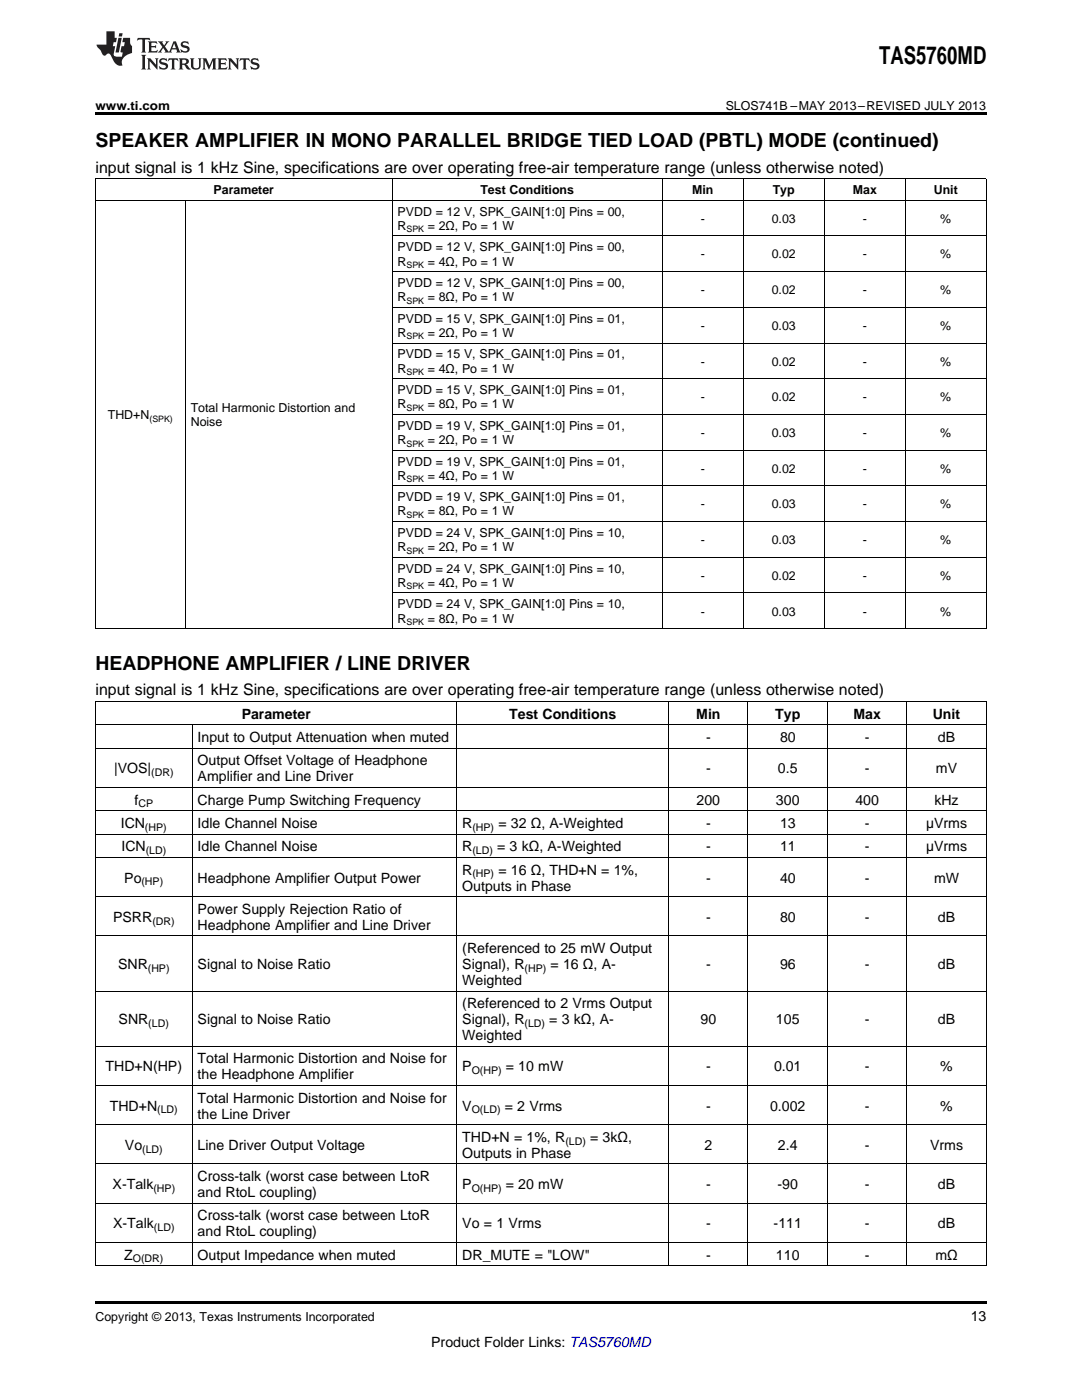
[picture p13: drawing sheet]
<svg xmlns="http://www.w3.org/2000/svg" width="216mm" height="279mm" viewBox="0 0 216 279" stroke-linecap="round" stroke-linejoin="round" font-family="sans-serif">
<defs><g id="words">
<text font-size="4.9" x="175.4" y="12.8">TAS5760MD</text>
<g font-size="3.9">
<text x="19" y="29.3">SPEAKER AMPLIFIER IN MONO PARALLEL BRIDGE TIED LOAD (PBTL) MODE (continued)</text>
<text x="19" y="133.6">HEADPHONE AMPLIFIER / LINE DRIVER</text>
</g>
<g font-size="3.2">
<text x="19" y="34.4">input signal is 1 kHz Sine, specifications are over operating free-air temperature range (unless otherwise noted)</text>
<text x="19" y="138.8">input signal is 1 kHz Sine, specifications are over operating free-air temperature range (unless otherwise noted)</text>
</g>
<g font-size="2.8">
<text x="48.2" y="143.4">Parameter</text>
<text x="101.6" y="143.4">Test Conditions</text>
<text x="138.9" y="143.4">Min</text>
<text x="154.7" y="143.4">Typ</text>
<text x="170.3" y="143.4">Max</text>
<text x="186.1" y="143.4">Unit</text>
<text x="39.4" y="148.1">Input to Output Attenuation when muted</text>
<text x="140.9" y="148.1">-</text>
<text x="155.6" y="148.1">80</text>
<text x="172.6" y="148.1">-</text>
<text x="187.1" y="148.1">dB</text>
<text x="22.8" y="154.3">|VOS|</text>
<text x="39.4" y="152.8">Output Offset Voltage of Headphone</text>
<text x="39.4" y="155.9">Amplifier and Line Driver</text>
<text x="140.9" y="154.3">-</text>
<text x="155.2" y="154.3">0.5</text>
<text x="172.6" y="154.3">-</text>
<text x="186.8" y="154.3">mV</text>
<text x="26.8" y="160.6">f</text>
<text x="39.4" y="160.6">Charge Pump Switching Frequency</text>
<text x="139" y="160.6">200</text>
<text x="154.8" y="160.6">300</text>
<text x="170.7" y="160.6">400</text>
<text x="186.4" y="160.6">kHz</text>
<text x="24.1" y="165.2">ICN</text>
<text x="39.4" y="165.2">Idle Channel Noise</text>
<text x="92.3" y="165.2">R</text>
<text x="99.4" y="165.2">= 32 Ω, A-Weighted</text>
<text x="140.9" y="165.2">-</text>
<text x="155.6" y="165.2">13</text>
<text x="172.6" y="165.2">-</text>
<text x="184.8" y="165.2">µVrms</text>
<text x="24.2" y="169.9">ICN</text>
<text x="39.4" y="169.9">Idle Channel Noise</text>
<text x="92.3" y="169.9">R</text>
<text x="99.2" y="169.9">= 3 kΩ, A-Weighted</text>
<text x="140.9" y="169.9">-</text>
<text x="155.6" y="169.9">11</text>
<text x="172.6" y="169.9">-</text>
<text x="184.8" y="169.9">µVrms</text>
<text x="24.8" y="176.1">Po</text>
<text x="39.4" y="176.1">Headphone Amplifier Output Power</text>
<text x="92.3" y="174.6">R</text>
<text x="92.3" y="177.7">Outputs in Phase</text>
<text x="99.4" y="174.6">= 16 Ω, THD+N = 1%,</text>
<text x="140.9" y="176.1">-</text>
<text x="155.6" y="176.1">40</text>
<text x="172.6" y="176.1">-</text>
<text x="186.4" y="176.1">mW</text>
<text x="22.6" y="184">PSRR</text>
<text x="39.4" y="182.4">Power Supply Rejection Ratio of</text>
<text x="39.4" y="185.6">Headphone Amplifier and Line Driver</text>
<text x="140.9" y="184">-</text>
<text x="155.6" y="184">80</text>
<text x="172.6" y="184">-</text>
<text x="187.1" y="184">dB</text>
<text x="92.3" y="190.2">(Referenced to 25 mW Output</text>
<text x="23.6" y="193.4">SNR</text>
<text x="39.4" y="193.4">Signal to Noise Ratio</text>
<text x="92.3" y="193.4">Signal), R</text>
<text x="92.3" y="196.6">Weighted</text>
<text x="109.9" y="193.4">= 16 Ω, A-</text>
<text x="140.9" y="193.4">-</text>
<text x="155.6" y="193.4">96</text>
<text x="172.6" y="193.4">-</text>
<text x="187.1" y="193.4">dB</text>
<text x="92.3" y="201.2">(Referenced to 2 Vrms Output</text>
<text x="23.7" y="204.4">SNR</text>
<text x="39.4" y="204.4">Signal to Noise Ratio</text>
<text x="92.3" y="204.4">Signal), R</text>
<text x="92.3" y="207.6">Weighted</text>
<text x="109.6" y="204.4">= 3 kΩ, A-</text>
<text x="139.8" y="204.4">90</text>
<text x="154.8" y="204.4">105</text>
<text x="172.6" y="204.4">-</text>
<text x="187.1" y="204.4">dB</text>
<text x="21.1" y="213.8">THD+N(HP)</text>
<text x="39.4" y="212.2">Total Harmonic Distortion and Noise for</text>
<text x="39.4" y="215.4">the Headphone Amplifier</text>
<text x="92.3" y="213.8">P</text>
<text x="100.9" y="213.8">= 10 mW</text>
<text x="140.9" y="213.8">-</text>
<text x="154.4" y="213.8">0.01</text>
<text x="172.6" y="213.8">-</text>
<text x="187.6" y="213.8">%</text>
<text x="21.9" y="221.7">THD+N</text>
<text x="39.4" y="220.1">Total Harmonic Distortion and Noise for</text>
<text x="92.3" y="221.7">V</text>
<text x="100.7" y="221.7">= 2 Vrms</text>
<text x="140.9" y="221.7">-</text>
<text x="153.7" y="221.7">0.002</text>
<text x="172.6" y="221.7">-</text>
<text x="187.6" y="221.7">%</text>
<text x="39.4" y="223.2">the Line Driver</text>
<text x="92.3" y="227.9">THD+N = 1%, R</text>
<text x="117.8" y="227.9">= 3kΩ,</text>
<text x="24.9" y="229.5">Vo</text>
<text x="39.4" y="229.5">Line Driver Output Voltage</text>
<text x="92.3" y="231.1">Outputs in Phase</text>
<text x="140.6" y="229.5">2</text>
<text x="155.2" y="229.5">2.4</text>
<text x="172.6" y="229.5">-</text>
<text x="185.6" y="229.5">Vrms</text>
<text x="22.5" y="237.3">X-Talk</text>
<text x="39.4" y="235.7">Cross-talk (worst case between LtoR</text>
<text x="39.4" y="238.9">and RtoL coupling)</text>
<text x="92.3" y="237.3">P</text>
<text x="100.9" y="237.3">= 20 mW</text>
<text x="140.9" y="237.3">-</text>
<text x="155.2" y="237.3">-90</text>
<text x="172.6" y="237.3">-</text>
<text x="187.1" y="237.3">dB</text>
<text x="22.6" y="245.1">X-Talk</text>
<text x="39.4" y="243.6">Cross-talk (worst case between LtoR</text>
<text x="92.3" y="245.1">Vo = 1 Vrms</text>
<text x="140.9" y="245.1">-</text>
<text x="154.4" y="245.1">-111</text>
<text x="172.6" y="245.1">-</text>
<text x="187.1" y="245.1">dB</text>
<text x="24.8" y="251.4">Z</text>
<text x="39.4" y="246.7">and RtoL coupling)</text>
<text x="39.4" y="251.4">Output Impedance when muted</text>
<text x="92.3" y="251.4">DR_MUTE = &quot;LOW&quot;</text>
<text x="140.9" y="251.4">-</text>
<text x="154.8" y="251.4">110</text>
<text x="172.6" y="251.4">-</text>
<text x="186.7" y="251.4">mΩ</text>
<text x="193.7" y="263.6">13</text>
<text x="86" y="268.9">Product Folder Links: TAS5760MD</text>
</g>
<g font-size="2.5">
<text x="19" y="21.9">www.ti.com</text>
<text x="144.8" y="21.9">SLOS741B –MAY 2013–REVISED JULY 2013</text>
<text x="42.6" y="38.7">Parameter</text>
<text x="95.8" y="38.7">Test Conditions</text>
<text x="138.1" y="38.7">Min</text>
<text x="154.2" y="38.7">Typ</text>
<text x="170.2" y="38.7">Max</text>
<text x="186.3" y="38.7">Unit</text>
<text x="79.3" y="43">PVDD = 12 V, SPK_GAIN[1:0] Pins = 00,</text>
<text x="79.3" y="45.9">R</text>
<text x="85.4" y="45.9">= 2Ω, Po = 1 W</text>
<text x="139.8" y="44.4">-</text>
<text x="154" y="44.4">0.03</text>
<text x="172.2" y="44.4">-</text>
<text x="187.6" y="44.4">%</text>
<text x="79.3" y="50.2">PVDD = 12 V, SPK_GAIN[1:0] Pins = 00,</text>
<text x="79.3" y="53">R</text>
<text x="85.4" y="53">= 4Ω, Po = 1 W</text>
<text x="139.8" y="51.6">-</text>
<text x="154" y="51.6">0.02</text>
<text x="172.2" y="51.6">-</text>
<text x="187.6" y="51.6">%</text>
<text x="79.3" y="57.3">PVDD = 12 V, SPK_GAIN[1:0] Pins = 00,</text>
<text x="139.8" y="58.7">-</text>
<text x="154" y="58.7">0.02</text>
<text x="172.2" y="58.7">-</text>
<text x="187.6" y="58.7">%</text>
<text x="79.3" y="60.1">R</text>
<text x="79.3" y="64.4">PVDD = 15 V, SPK_GAIN[1:0] Pins = 01,</text>
<text x="85.4" y="60.1">= 8Ω, Po = 1 W</text>
<text x="139.8" y="65.8">-</text>
<text x="154" y="65.8">0.03</text>
<text x="172.2" y="65.8">-</text>
<text x="187.6" y="65.8">%</text>
<text x="79.3" y="67.2">R</text>
<text x="79.3" y="71.5">PVDD = 15 V, SPK_GAIN[1:0] Pins = 01,</text>
<text x="85.4" y="67.2">= 2Ω, Po = 1 W</text>
<text x="79.3" y="74.4">R</text>
<text x="85.4" y="74.4">= 4Ω, Po = 1 W</text>
<text x="139.8" y="73">-</text>
<text x="154" y="73">0.02</text>
<text x="172.2" y="73">-</text>
<text x="187.6" y="73">%</text>
<text x="21.5" y="83.6">THD+N</text>
<text x="38.1" y="82.2">Total Harmonic Distortion and</text>
<text x="79.3" y="78.7">PVDD = 15 V, SPK_GAIN[1:0] Pins = 01,</text>
<text x="79.3" y="81.5">R</text>
<text x="85.4" y="81.5">= 8Ω, Po = 1 W</text>
<text x="139.8" y="80.1">-</text>
<text x="154" y="80.1">0.02</text>
<text x="172.2" y="80.1">-</text>
<text x="187.6" y="80.1">%</text>
<text x="38.1" y="85.1">Noise</text>
<text x="79.3" y="85.8">PVDD = 19 V, SPK_GAIN[1:0] Pins = 01,</text>
<text x="79.3" y="88.6">R</text>
<text x="85.4" y="88.6">= 2Ω, Po = 1 W</text>
<text x="139.8" y="87.2">-</text>
<text x="154" y="87.2">0.03</text>
<text x="172.2" y="87.2">-</text>
<text x="187.6" y="87.2">%</text>
<text x="79.3" y="92.9">PVDD = 19 V, SPK_GAIN[1:0] Pins = 01,</text>
<text x="79.3" y="95.7">R</text>
<text x="85.4" y="95.7">= 4Ω, Po = 1 W</text>
<text x="139.8" y="94.3">-</text>
<text x="154" y="94.3">0.02</text>
<text x="172.2" y="94.3">-</text>
<text x="187.6" y="94.3">%</text>
<text x="79.3" y="100">PVDD = 19 V, SPK_GAIN[1:0] Pins = 01,</text>
<text x="139.8" y="101.5">-</text>
<text x="154" y="101.5">0.03</text>
<text x="172.2" y="101.5">-</text>
<text x="187.6" y="101.5">%</text>
<text x="79.3" y="102.9">R</text>
<text x="79.3" y="107.2">PVDD = 24 V, SPK_GAIN[1:0] Pins = 10,</text>
<text x="85.4" y="102.9">= 8Ω, Po = 1 W</text>
<text x="79.3" y="110">R</text>
<text x="85.4" y="110">= 2Ω, Po = 1 W</text>
<text x="139.8" y="108.6">-</text>
<text x="154" y="108.6">0.03</text>
<text x="172.2" y="108.6">-</text>
<text x="187.6" y="108.6">%</text>
<text x="79.3" y="114.3">PVDD = 24 V, SPK_GAIN[1:0] Pins = 10,</text>
<text x="79.3" y="117.1">R</text>
<text x="85.4" y="117.1">= 4Ω, Po = 1 W</text>
<text x="139.8" y="115.7">-</text>
<text x="154" y="115.7">0.02</text>
<text x="172.2" y="115.7">-</text>
<text x="187.6" y="115.7">%</text>
<text x="79.3" y="121.4">PVDD = 24 V, SPK_GAIN[1:0] Pins = 10,</text>
<text x="79.3" y="124.2">R</text>
<text x="85.4" y="124.2">= 8Ω, Po = 1 W</text>
<text x="139.8" y="122.8">-</text>
<text x="154" y="122.8">0.03</text>
<text x="172.2" y="122.8">-</text>
<text x="187.6" y="122.8">%</text>
<text x="19" y="263.6">Copyright © 2013, Texas Instruments Incorporated</text>
</g>
<g font-size="2.1">
<text x="30.2" y="154.9">(DR)</text>
<text x="27.6" y="161.1">CP</text>
<text x="28.9" y="165.8">(HP)</text>
<text x="94.3" y="165.8">(HP)</text>
<text x="29.1" y="170.5">(LD)</text>
<text x="94.3" y="170.5">(LD)</text>
<text x="28.2" y="176.7">(HP)</text>
<text x="94.3" y="175.1">(HP)</text>
<text x="30.4" y="184.5">(DR)</text>
<text x="29.5" y="194">(HP)</text>
<text x="104.7" y="194">(HP)</text>
<text x="29.6" y="205">(LD)</text>
<text x="104.7" y="205">(LD)</text>
<text x="94.1" y="214.4">O(HP)</text>
<text x="31.4" y="222.2">(LD)</text>
<text x="94.1" y="222.2">O(LD)</text>
<text x="28.4" y="230">(LD)</text>
<text x="112.8" y="228.5">(LD)</text>
<text x="30.6" y="237.9">(HP)</text>
<text x="94.1" y="237.9">O(HP)</text>
<text x="30.7" y="245.7">(LD)</text>
<text x="26.5" y="252">O(DR)</text>
</g>
<g font-size="1.8">
<text x="81.1" y="46.4">SPK</text>
<text x="81.1" y="53.5">SPK</text>
<text x="81.1" y="60.6">SPK</text>
<text x="81.1" y="67.7">SPK</text>
<text x="81.1" y="74.9">SPK</text>
<text x="81.1" y="82">SPK</text>
<text x="29.8" y="84.1">(SPK)</text>
<text x="81.1" y="89.1">SPK</text>
<text x="81.1" y="96.2">SPK</text>
<text x="81.1" y="103.4">SPK</text>
<text x="81.1" y="110.5">SPK</text>
<text x="81.1" y="117.6">SPK</text>
<text x="81.1" y="124.7">SPK</text>
</g>
</g></defs>
<path d="M19 22.5h177.8v.5h-177.8zM19 259.7h177.8v.5h-177.8z" fill="#000"/>
<g fill="none" stroke="#000" stroke-width=".2">
<path d="M19 40h177.8M19 35.6h177.8M19.1 35.7v89.8M78.2 35.7v89.8M132.1 35.7v89.8M148.3 35.7v89.8M164.4 35.7v89.8M180.6 35.7v89.8M196.8 35.7v89.8M37 40v85.5M78.3 54.2h118.5M78.3 47.1h118.5"/>
<path d="M78.3 75.6h118.5M78.3 68.5h118.5M78.3 61.3h118.5M78.3 97h118.5M78.3 89.8h118.5M78.3 82.7h118.5M78.3 118.3h118.5M78.3 111.2h118.5M78.3 104.1h118.5M19 140h177.8M19 125.5h177.8M19 157.1h177.8"/>
<path d="M19 149.3h177.8M19 144.7h177.8M19.1 140.1v112.6M38.3 144.7v108M91.1 140.1v112.6M133.4 140.1v112.6M149.2 140.1v112.6M165.1 140.1v112.6M180.9 140.1v112.6M196.8 140.1v112.6M19 178.9h177.8M19 171.1h177.8"/>
<path d="M19 166.5h177.8M19 161.8h177.8M19 197.8h177.8M19 186.8h177.8M19 216.6h177.8M19 208.8h177.8M19 232.3h177.8M19 224.5h177.8M19 252.6h177.8M19 247.9h177.8M19 240.1h177.8"/>
</g>
<g fill="#231f20">
<path d="M27.5 7.6l-.1 .5 .4-.2h.6v.1v2.1l-.2 .4h1l-.3-.4v-2.1l.1-.1h.5l.5 .2-.2-.5zM29.5 8.3l.2 .3v1.5l-.2 .4h1.8l.2-.6a1.04 1.04 0 0 1-1.3 .2v-.7h.6l.3 .2v-.6l-.3 .2h-.6v-.6l.8-.1 .4 .3-.2-.5zM31.5 8.3l.9 1.1-.9 1.1h.8l-.2-.2 .5-.7 .4 .7-.2 .2h1.5l-.1-.2 .1-.4h.9l.1 .4-.2 .2h1l-.3-.3-.7-1.9h-.5l-.9 2-.8-1 .9-1h-.8l.1 .3-.3 .5-.4-.6 .2-.2zM34.7 8.6l.4 1h-.7zM36.3 8.4a.63 .63 0 0 0-.2 .7 .63 .63 0 0 0 .6 .4l.6 .2 .1 .2a.75 .75 0 0 1-.7 .4 .75 .75 0 0 1-.6-.5l.1 .7 .1-.1a1.11 1.11 0 0 0 1.5-.6 1.13 1.13 0 0 0-1.2-.8l-.1-.4a1.04 1.04 0 0 1 1.2 .2l-.2-.5-.1 .1-.5-.2zM28.2 10.9l.2 .4v2.2l-.2 .4h1l-.3-.4v-2.2l.3-.4zM29.3 11.6l.3 .4v1.5l-.3 .4h.8l-.2-.4v-1.3l1.5 1.7v-1.9l.2-.4h-.7l.2 .4v.9l-1.1-1.3zM32 11.8a.62 .62 0 0 0-.2 .7 .62 .62 0 0 0 .6 .4l.6 .1 .1 .3a.76 .76 0 0 1-.7 .3 .76 .76 0 0 1-.6-.4l.1 .7 .1-.1a1.11 1.11 0 0 0 1.5-.6 1.13 1.13 0 0 0-1.2-.8l-.1-.4a1.04 1.04 0 0 1 1.2 .2l-.2-.6-.1 .1-.5-.1zM33.7 11.6l-.2 .6a.61 .61 0 0 1 .8-.3v1.6l-.2 .4h.9l-.2-.4v-1.6a.63 .63 0 0 1 .8 .3l-.2-.6zM35.6 11.6l.3 .4v1.5l-.3 .4h1l-.2-.2v-.8l.5 .2a.76 .76 0 0 0 1.2 .7l-1-1a.58 .58 0 0 0 .6-.5 .58 .58 0 0 0-.5-.6zM36.4 11.9h.1a.45 .45 0 0 1 .5 .1 .45 .45 0 0 1 .1 .5l-.7 .2zM37.9 11.6l.2 .2a2.17 2.17 0 0 0 .3 1.9 .99 .99 0 0 0 1.6-.6v-1.1l.2-.4h-.7l.2 .2a1.92 1.92 0 0 1-.2 1.8 .6 .6 0 0 1-.9-.5v-1.1l.2-.4zM40.4 11.6l.2 .4v1.5l-.2 .4h.7l-.2-.4v-1.4l.8 1.8 .8-1.8v1.4l-.2 .4h.9l-.2-.4v-1.5l.2-.4h-.8l-.6 1.5-.6-1.5zM43.4 11.6l.2 .4v1.5l-.2 .4h1.8l.2-.6a1.04 1.04 0 0 1-1.3 .1v-.6h.5l.4 .2v-.6l-.4 .2h-.5v-.7h.8l.3 .3-.1-.6zM45.5 11.6l.2 .4v1.5l-.2 .4h.7l-.2-.4v-1.3l1.5 1.7v-1.9l.2-.4h-.7l.2 .4v.9l-1.1-1.3zM47.9 11.6l-.1 .6a.61 .61 0 0 1 .8-.3v1.6l-.3 .4h1l-.3-.4 .1-1.6a.63 .63 0 0 1 .7 .3l-.1-.6zM50.2 11.8a.62 .62 0 0 0-.2 .7 .62 .62 0 0 0 .6 .4l.6 .1 .2 .3a.76 .76 0 0 1-.8 .3 .76 .76 0 0 1-.6-.4l.1 .7 .2-.1a1.11 1.11 0 0 0 1.5-.6 1.13 1.13 0 0 0-1.3-.8l-.1-.4a1.04 1.04 0 0 1 1.2 .2l-.1-.6-.2 .1-.5-.1z"/>
<path d="M21.2 6.3v2.6h-1.9l.1 .4 .7 .9a.91 .91 0 0 0 1 .8 .56 .56 0 0 1 .5-.3 .56 .56 0 0 1 .5 .3l.4 .8a1.53 1.53 0 0 0 1.9 1.2 1.54 1.54 0 0 1 1-2.1l.9-.3v-1.4a1.52 1.52 0 0 1-.3-1.6h-1.4l-.2 .8h.5l-.2 .8h-.4l-.2 1v.2l.4 .1-.2 .8a1.93 1.93 0 0 1-1.6-.3l.3-1.8h-.5l.2-.8h.4l.2-.8h-.4v-1.3zM23.6 7.6l-.6 2.9h.7l.6-2.9zM23.8 6.6l-.1 .7h.6l.2-.7z"/>
</g>
<use href="#words"/>
</svg>
